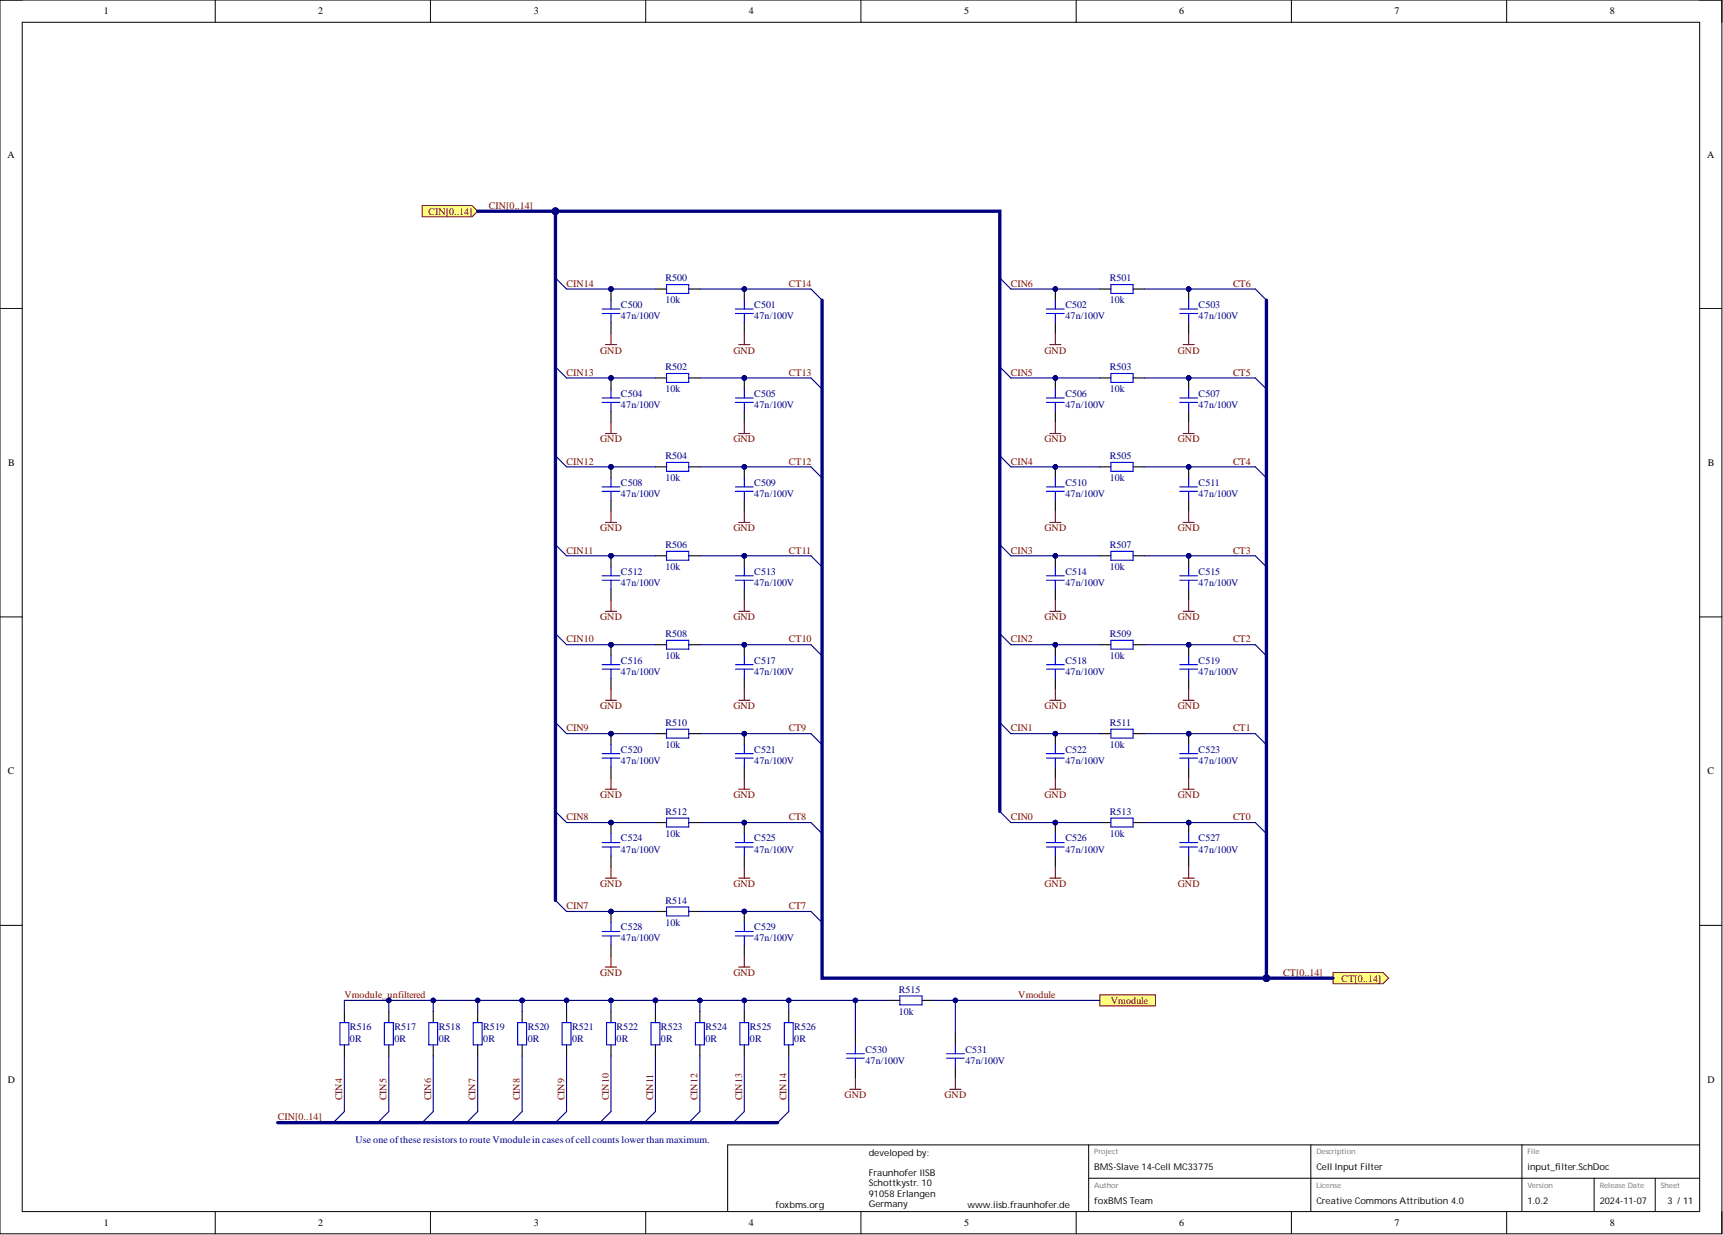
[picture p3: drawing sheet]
<svg xmlns="http://www.w3.org/2000/svg" width="393mm" height="282mm" viewBox="0 0 393 282" stroke-linecap="round" stroke-linejoin="round" font-family="sans-serif">
<defs><g id="words">
<g font-size="2.3">
<text x="23.7" y="3.3">1</text>
<text x="72.6" y="3.3">2</text>
<text x="121.9" y="3.3">3</text>
<text x="170.9" y="3.3">4</text>
<text x="220.1" y="3.3">5</text>
<text x="269.2" y="3.3">6</text>
<text x="318.4" y="3.3">7</text>
<text x="367.5" y="3.3">8</text>
<text x="1.7" y="35.9">A</text>
<text x="389.7" y="35.9">A</text>
<text x="1.9" y="106.4">B</text>
<text x="389.9" y="106.4">B</text>
<text x="1.8" y="176.7">C</text>
<text x="389.8" y="176.7">C</text>
<text x="1.8" y="247.2">D</text>
<text x="389.8" y="247.2">D</text>
<text x="23.7" y="279.8">1</text>
<text x="72.6" y="279.8">2</text>
<text x="121.9" y="279.8">3</text>
<text x="170.9" y="279.8">4</text>
<text x="220.1" y="279.8">5</text>
<text x="269.2" y="279.8">6</text>
<text x="318.4" y="279.8">7</text>
<text x="367.5" y="279.8">8</text>
</g>
<g font-size="2.3" fill="#800000">
<text x="111.6" y="47.7">CIN[0..14]</text>
<text x="97.8" y="49">CIN[0..14]</text>
<text x="129.3" y="65.5">CIN14</text>
<text x="180.1" y="65.5">CT14</text>
<text x="230.8" y="65.5">CIN6</text>
<text x="281.5" y="65.5">CT6</text>
<text x="137" y="80.7">GND</text>
<text x="167.5" y="80.7">GND</text>
<text x="238.5" y="80.7">GND</text>
<text x="268.9" y="80.7">GND</text>
<text x="129.3" y="85.8">CIN13</text>
<text x="180.1" y="85.8">CT13</text>
<text x="230.8" y="85.8">CIN5</text>
<text x="281.5" y="85.8">CT5</text>
<text x="137" y="101">GND</text>
<text x="167.5" y="101">GND</text>
<text x="238.5" y="101">GND</text>
<text x="268.9" y="101">GND</text>
<text x="129.3" y="106">CIN12</text>
<text x="180.1" y="106">CT12</text>
<text x="230.8" y="106">CIN4</text>
<text x="281.5" y="106">CT4</text>
<text x="137" y="121.3">GND</text>
<text x="167.5" y="121.3">GND</text>
<text x="238.5" y="121.3">GND</text>
<text x="268.9" y="121.3">GND</text>
<text x="129.3" y="126.3">CIN11</text>
<text x="180.1" y="126.3">CT11</text>
<text x="230.8" y="126.3">CIN3</text>
<text x="281.5" y="126.3">CT3</text>
<text x="137" y="141.6">GND</text>
<text x="167.5" y="141.6">GND</text>
<text x="238.5" y="141.6">GND</text>
<text x="268.9" y="141.6">GND</text>
<text x="129.3" y="146.6">CIN10</text>
<text x="180.1" y="146.6">CT10</text>
<text x="230.8" y="146.6">CIN2</text>
<text x="281.5" y="146.6">CT2</text>
<text x="137" y="161.9">GND</text>
<text x="167.5" y="161.9">GND</text>
<text x="238.5" y="161.9">GND</text>
<text x="268.9" y="161.9">GND</text>
<text x="129.3" y="166.9">CIN9</text>
<text x="180.1" y="166.9">CT9</text>
<text x="230.8" y="166.9">CIN1</text>
<text x="281.5" y="166.9">CT1</text>
<text x="137" y="182.2">GND</text>
<text x="167.5" y="182.2">GND</text>
<text x="238.5" y="182.2">GND</text>
<text x="268.9" y="182.2">GND</text>
<text x="129.3" y="187.2">CIN8</text>
<text x="180.1" y="187.2">CT8</text>
<text x="230.8" y="187.2">CIN0</text>
<text x="281.5" y="187.2">CT0</text>
<text x="137" y="202.4">GND</text>
<text x="167.5" y="202.4">GND</text>
<text x="238.5" y="202.4">GND</text>
<text x="268.9" y="202.4">GND</text>
<text x="129.3" y="207.5">CIN7</text>
<text x="180.1" y="207.5">CT7</text>
<text x="78.6" y="227.8">Vmodule_unfiltered</text>
<text x="137" y="222.7">GND</text>
<text x="167.5" y="222.7">GND</text>
<text x="232.5" y="227.8">Vmodule</text>
<text x="292.9" y="222.7">CT[0..14]</text>
<text x="306.3" y="224">CT[0..14]</text>
<text x="253.6" y="229.1">Vmodule</text>
<text x="78.1" y="251.2" transform="rotate(-90 78.1 251.2)">CIN4</text>
<text x="88.3" y="251.2" transform="rotate(-90 88.3 251.2)">CIN5</text>
<text x="98.4" y="251.2" transform="rotate(-90 98.4 251.2)">CIN6</text>
<text x="108.5" y="251.2" transform="rotate(-90 108.5 251.2)">CIN7</text>
<text x="118.7" y="251.2" transform="rotate(-90 118.7 251.2)">CIN8</text>
<text x="128.8" y="251.2" transform="rotate(-90 128.8 251.2)">CIN9</text>
<text x="139" y="251.2" transform="rotate(-90 139 251.2)">CIN10</text>
<text x="149.1" y="251.2" transform="rotate(-90 149.1 251.2)">CIN11</text>
<text x="159.3" y="251.2" transform="rotate(-90 159.3 251.2)">CIN12</text>
<text x="169.4" y="251.2" transform="rotate(-90 169.4 251.2)">CIN13</text>
<text x="179.6" y="251.2" transform="rotate(-90 179.6 251.2)">CIN14</text>
<text x="192.8" y="250.6">GND</text>
<text x="215.7" y="250.6">GND</text>
<text x="63.4" y="255.7">CIN[0..14]</text>
</g>
<g font-size="2.3" fill="#000080">
<text x="151.9" y="64.2">R500</text>
<text x="253.4" y="64.2">R501</text>
<text x="141.8" y="70.3">C500</text>
<text x="151.9" y="69.3">10k</text>
<text x="172.2" y="70.3">C501</text>
<text x="243.2" y="70.3">C502</text>
<text x="253.4" y="69.3">10k</text>
<text x="273.6" y="70.3">C503</text>
<text x="141.8" y="72.8">47n/100V</text>
<text x="172.2" y="72.8">47n/100V</text>
<text x="243.2" y="72.8">47n/100V</text>
<text x="273.6" y="72.8">47n/100V</text>
<text x="151.9" y="84.5">R502</text>
<text x="151.9" y="89.6">10k</text>
<text x="253.4" y="84.5">R503</text>
<text x="253.4" y="89.6">10k</text>
<text x="141.8" y="90.6">C504</text>
<text x="141.8" y="93.1">47n/100V</text>
<text x="172.2" y="90.6">C505</text>
<text x="172.2" y="93.1">47n/100V</text>
<text x="243.2" y="90.6">C506</text>
<text x="243.2" y="93.1">47n/100V</text>
<text x="273.6" y="90.6">C507</text>
<text x="273.6" y="93.1">47n/100V</text>
<text x="151.9" y="104.8">R504</text>
<text x="253.4" y="104.8">R505</text>
<text x="141.8" y="110.9">C508</text>
<text x="141.8" y="113.4">47n/100V</text>
<text x="151.9" y="109.9">10k</text>
<text x="172.2" y="110.9">C509</text>
<text x="172.2" y="113.4">47n/100V</text>
<text x="243.2" y="110.9">C510</text>
<text x="243.2" y="113.4">47n/100V</text>
<text x="253.4" y="109.9">10k</text>
<text x="273.6" y="110.9">C511</text>
<text x="273.6" y="113.4">47n/100V</text>
<text x="151.9" y="125.1">R506</text>
<text x="253.4" y="125.1">R507</text>
<text x="141.8" y="131.2">C512</text>
<text x="151.9" y="130.1">10k</text>
<text x="172.2" y="131.2">C513</text>
<text x="243.2" y="131.2">C514</text>
<text x="253.4" y="130.1">10k</text>
<text x="273.6" y="131.2">C515</text>
<text x="141.8" y="133.7">47n/100V</text>
<text x="172.2" y="133.7">47n/100V</text>
<text x="243.2" y="133.7">47n/100V</text>
<text x="273.6" y="133.7">47n/100V</text>
<text x="151.9" y="145.4">R508</text>
<text x="253.4" y="145.4">R509</text>
<text x="141.8" y="151.5">C516</text>
<text x="141.8" y="154">47n/100V</text>
<text x="151.9" y="150.4">10k</text>
<text x="172.2" y="151.5">C517</text>
<text x="172.2" y="154">47n/100V</text>
<text x="243.2" y="151.5">C518</text>
<text x="243.2" y="154">47n/100V</text>
<text x="253.4" y="150.4">10k</text>
<text x="273.6" y="151.5">C519</text>
<text x="273.6" y="154">47n/100V</text>
<text x="151.9" y="165.7">R510</text>
<text x="253.4" y="165.7">R511</text>
<text x="141.8" y="171.8">C520</text>
<text x="151.9" y="170.7">10k</text>
<text x="172.2" y="171.8">C521</text>
<text x="243.2" y="171.8">C522</text>
<text x="253.4" y="170.7">10k</text>
<text x="273.6" y="171.8">C523</text>
<text x="141.8" y="174.3">47n/100V</text>
<text x="172.2" y="174.3">47n/100V</text>
<text x="243.2" y="174.3">47n/100V</text>
<text x="273.6" y="174.3">47n/100V</text>
<text x="151.9" y="186">R512</text>
<text x="253.4" y="186">R513</text>
<text x="151.9" y="191">10k</text>
<text x="253.4" y="191">10k</text>
<text x="141.8" y="192">C524</text>
<text x="141.8" y="194.6">47n/100V</text>
<text x="172.2" y="192">C525</text>
<text x="172.2" y="194.6">47n/100V</text>
<text x="243.2" y="192">C526</text>
<text x="243.2" y="194.6">47n/100V</text>
<text x="273.6" y="192">C527</text>
<text x="273.6" y="194.6">47n/100V</text>
<text x="151.9" y="206.3">R514</text>
<text x="141.8" y="212.3">C528</text>
<text x="141.8" y="214.9">47n/100V</text>
<text x="151.9" y="211.3">10k</text>
<text x="172.2" y="212.3">C529</text>
<text x="172.2" y="214.9">47n/100V</text>
<text x="205.2" y="226.5">R515</text>
<text x="205.2" y="231.6">10k</text>
<text x="79.9" y="235.2">R516</text>
<text x="79.9" y="237.7">0R</text>
<text x="90" y="235.2">R517</text>
<text x="90" y="237.7">0R</text>
<text x="100.2" y="235.2">R518</text>
<text x="100.2" y="237.7">0R</text>
<text x="110.3" y="235.2">R519</text>
<text x="110.3" y="237.7">0R</text>
<text x="120.5" y="235.2">R520</text>
<text x="120.5" y="237.7">0R</text>
<text x="130.6" y="235.2">R521</text>
<text x="130.6" y="237.7">0R</text>
<text x="140.8" y="235.2">R522</text>
<text x="140.8" y="237.7">0R</text>
<text x="150.9" y="235.2">R523</text>
<text x="150.9" y="237.7">0R</text>
<text x="161" y="235.2">R524</text>
<text x="161" y="237.7">0R</text>
<text x="171.2" y="235.2">R525</text>
<text x="171.2" y="237.7">0R</text>
<text x="181.3" y="235.2">R526</text>
<text x="181.3" y="237.7">0R</text>
<text x="197.6" y="240.2">C530</text>
<text x="197.6" y="242.8">47n/100V</text>
<text x="220.4" y="240.2">C531</text>
<text x="220.4" y="242.8">47n/100V</text>
<text x="81.2" y="260.8">Use one ofthese resistors to route Vmodule in cases ofcell counts lower than maximum.</text>
</g>
<g font-size="2.1">
<text x="198.3" y="263.8">developed by:</text>
<text x="198.3" y="268.4">Fraunhofer IISB</text>
<text x="249.8" y="267.1">BMS-Slave 14-Cell MC33775</text>
<text x="300.5" y="267.1">Cell Input Filter</text>
<text x="348.7" y="267.1">input_filter.SchDoc</text>
<text x="177" y="275.8">foxbms.org</text>
<text x="198.3" y="270.7">Schottkystr. 10</text>
<text x="198.3" y="273.2">91058 Erlangen</text>
<text x="198.3" y="275.5">Germany</text>
<text x="220.9" y="275.8">www.iisb.fraunhofer.de</text>
<text x="249.8" y="274.8">foxBMS Team</text>
<text x="300.5" y="274.8">Creative Commons Attribution 4.0</text>
<text x="348.7" y="274.8">1.0.2</text>
<text x="365.2" y="274.8">2024-11-07</text>
<text x="380.7" y="274.8">3 /11</text>
</g>
<g font-size="1.7" fill="#707070">
<text x="249.8" y="263.4">Project</text>
<text x="300.5" y="263.4">Description</text>
<text x="348.7" y="263.4">File</text>
<text x="249.8" y="271">Author</text>
<text x="300.5" y="271">License</text>
<text x="348.7" y="271">Version</text>
<text x="365.2" y="271">Release Date</text>
<text x="379.1" y="271">Sheet</text>
</g>
</g></defs>
<g fill="none" stroke="#000" stroke-width=".23">
<path d="M0 0h393.1v281.6h-393.1zM0 0h5.1M5.1 5.1h382.9v271.4h-382.9zM49.1 0v5.1M98.3 0v5.1M147.4 0v5.1M196.5 0v5.1M245.7 0v5.1M294.8 0v5.1M344 0v5.1M388 0h5.1v5.1M0 70.4h5.1"/>
<path d="M388 70.4h5.1M0 140.8h5.1M388 140.8h5.1M0 211.2h5.1M388 211.2h5.1M49.1 276.5v5.1M98.3 276.5v5.1M147.4 276.5v5.1M196.5 276.5v5.1M245.7 276.5v5.1M248.5 261.3v15.2M248.5 268.9h139.5"/>
<path d="M294.8 276.5v5.1M299.3 261.3v15.2M344 276.5v5.1M347.4 261.3v15.2M363.9 268.9v7.6M377.9 268.9v7.6M388 261.3h-221.9v15.2M393.1 276.5v5.1"/>
</g>
<circle cx="139.5" cy="66" r=".51" fill="#000080"/>
<circle cx="139.5" cy="66" r=".51" fill="none" stroke="#000080" stroke-width=".23"/>
<path d="M139.5 66v2.5M139.5 73.6v2.5" fill="none" stroke="#000" stroke-width=".25"/>
<circle cx="139.5" cy="66" r=".51" fill="#000080"/>
<circle cx="139.5" cy="66" r=".51" fill="none" stroke="#000080" stroke-width=".23"/>
<path d="M137.5 71.5h4M137.5 70.5h4M139.5 68.5v2M139.5 71.5v2.1M152.2 65h5v2h-5z" fill="none" stroke="#00f" stroke-width=".25"/>
<path d="M149.6 66h2.6M157.2 66h2.6" fill="none" stroke="#000" stroke-width=".25"/>
<circle cx="169.9" cy="66" r=".51" fill="#000080"/>
<circle cx="169.9" cy="66" r=".51" fill="none" stroke="#000080" stroke-width=".23"/>
<path d="M169.9 66v2.5M169.9 73.6v2.5" fill="none" stroke="#000" stroke-width=".25"/>
<circle cx="169.9" cy="66" r=".51" fill="#000080"/>
<circle cx="169.9" cy="66" r=".51" fill="none" stroke="#000080" stroke-width=".23"/>
<path d="M167.9 71.5h4M167.9 70.5h4M169.9 68.5v2M169.9 71.5v2.1" fill="none" stroke="#00f" stroke-width=".25"/>
<path d="M138.2 78.7h2.6M139.5 76.1v2.6M168.6 78.7h2.6M169.9 76.1v2.6" fill="none" stroke="#800000" stroke-width=".25"/>
<path d="M126.8 63.4l2.5 2.6M185.1 66l2.6 2.5" fill="none" stroke="#000080" stroke-width=".25"/>
<circle cx="139.5" cy="86.3" r=".51" fill="#000080"/>
<circle cx="139.5" cy="86.3" r=".51" fill="none" stroke="#000080" stroke-width=".23"/>
<path d="M139.5 86.3v2.5M139.5 93.9v2.5" fill="none" stroke="#000" stroke-width=".25"/>
<circle cx="139.5" cy="86.3" r=".51" fill="#000080"/>
<circle cx="139.5" cy="86.3" r=".51" fill="none" stroke="#000080" stroke-width=".23"/>
<path d="M137.5 91.8h4M137.5 90.8h4M139.5 88.8v2M139.5 91.8v2.1M152.2 85.2h5v2.1h-5z" fill="none" stroke="#00f" stroke-width=".25"/>
<path d="M149.6 86.3h2.6M157.2 86.3h2.6" fill="none" stroke="#000" stroke-width=".25"/>
<circle cx="169.9" cy="86.3" r=".51" fill="#000080"/>
<circle cx="169.9" cy="86.3" r=".51" fill="none" stroke="#000080" stroke-width=".23"/>
<path d="M169.9 86.3v2.5M169.9 93.9v2.5" fill="none" stroke="#000" stroke-width=".25"/>
<circle cx="169.9" cy="86.3" r=".51" fill="#000080"/>
<circle cx="169.9" cy="86.3" r=".51" fill="none" stroke="#000080" stroke-width=".23"/>
<path d="M167.9 91.8h4M167.9 90.8h4M169.9 88.8v2M169.9 91.8v2.1" fill="none" stroke="#00f" stroke-width=".25"/>
<path d="M138.2 98.9h2.6M139.5 96.4v2.5M168.6 98.9h2.6M169.9 96.4v2.5" fill="none" stroke="#800000" stroke-width=".25"/>
<path d="M126.8 83.7l2.5 2.6M185.1 86.3l2.6 2.5" fill="none" stroke="#000080" stroke-width=".25"/>
<circle cx="139.5" cy="106.6" r=".51" fill="#000080"/>
<circle cx="139.5" cy="106.6" r=".51" fill="none" stroke="#000080" stroke-width=".23"/>
<path d="M139.5 106.6v2.5M139.5 114.2v2.5" fill="none" stroke="#000" stroke-width=".25"/>
<circle cx="139.5" cy="106.6" r=".51" fill="#000080"/>
<circle cx="139.5" cy="106.6" r=".51" fill="none" stroke="#000080" stroke-width=".23"/>
<path d="M137.5 112.1h4M137.5 111.1h4M139.5 109.1v2M139.5 112.1v2.1M152.2 105.5h5v2.1h-5z" fill="none" stroke="#00f" stroke-width=".25"/>
<path d="M149.6 106.6h2.6M157.2 106.6h2.6" fill="none" stroke="#000" stroke-width=".25"/>
<circle cx="169.9" cy="106.6" r=".51" fill="#000080"/>
<circle cx="169.9" cy="106.6" r=".51" fill="none" stroke="#000080" stroke-width=".23"/>
<path d="M169.9 106.6v2.5M169.9 114.2v2.5" fill="none" stroke="#000" stroke-width=".25"/>
<circle cx="169.9" cy="106.6" r=".51" fill="#000080"/>
<circle cx="169.9" cy="106.6" r=".51" fill="none" stroke="#000080" stroke-width=".23"/>
<path d="M167.9 112.1h4M167.9 111.1h4M169.9 109.1v2M169.9 112.1v2.1" fill="none" stroke="#00f" stroke-width=".25"/>
<path d="M138.2 119.2h2.6M139.5 116.7v2.5M168.6 119.2h2.6M169.9 116.7v2.5" fill="none" stroke="#800000" stroke-width=".25"/>
<path d="M126.8 104l2.5 2.6M185.1 106.6l2.6 2.5" fill="none" stroke="#000080" stroke-width=".25"/>
<circle cx="139.5" cy="126.9" r=".51" fill="#000080"/>
<circle cx="139.5" cy="126.9" r=".51" fill="none" stroke="#000080" stroke-width=".23"/>
<path d="M139.5 126.9v2.5M139.5 134.5v2.5" fill="none" stroke="#000" stroke-width=".25"/>
<circle cx="139.5" cy="126.9" r=".51" fill="#000080"/>
<circle cx="139.5" cy="126.9" r=".51" fill="none" stroke="#000080" stroke-width=".23"/>
<path d="M137.5 132.4h4M137.5 131.4h4M139.5 129.4v2M139.5 132.4v2.1M152.2 125.8h5v2.1h-5z" fill="none" stroke="#00f" stroke-width=".25"/>
<path d="M149.6 126.9h2.6M157.2 126.9h2.6" fill="none" stroke="#000" stroke-width=".25"/>
<circle cx="169.9" cy="126.9" r=".51" fill="#000080"/>
<circle cx="169.9" cy="126.9" r=".51" fill="none" stroke="#000080" stroke-width=".23"/>
<path d="M169.9 126.9v2.5M169.9 134.5v2.5" fill="none" stroke="#000" stroke-width=".25"/>
<circle cx="169.9" cy="126.9" r=".51" fill="#000080"/>
<circle cx="169.9" cy="126.9" r=".51" fill="none" stroke="#000080" stroke-width=".23"/>
<path d="M167.9 132.4h4M167.9 131.4h4M169.9 129.4v2M169.9 132.4v2.1" fill="none" stroke="#00f" stroke-width=".25"/>
<path d="M138.2 139.5h2.6M139.5 137v2.5M168.6 139.5h2.6M169.9 137v2.5" fill="none" stroke="#800000" stroke-width=".25"/>
<path d="M126.8 124.3l2.5 2.6M185.1 126.9l2.6 2.5" fill="none" stroke="#000080" stroke-width=".25"/>
<circle cx="139.5" cy="147.1" r=".51" fill="#000080"/>
<circle cx="139.5" cy="147.1" r=".51" fill="none" stroke="#000080" stroke-width=".23"/>
<path d="M139.5 147.1v2.6M139.5 154.8v2.5" fill="none" stroke="#000" stroke-width=".25"/>
<circle cx="139.5" cy="147.1" r=".51" fill="#000080"/>
<circle cx="139.5" cy="147.1" r=".51" fill="none" stroke="#000080" stroke-width=".23"/>
<path d="M137.5 152.7h4M137.5 151.7h4M139.5 149.7v2M139.5 152.7v2.1M152.2 146.1h5v2.1h-5z" fill="none" stroke="#00f" stroke-width=".25"/>
<path d="M149.6 147.1h2.6M157.2 147.1h2.6" fill="none" stroke="#000" stroke-width=".25"/>
<circle cx="169.9" cy="147.1" r=".51" fill="#000080"/>
<circle cx="169.9" cy="147.1" r=".51" fill="none" stroke="#000080" stroke-width=".23"/>
<path d="M169.9 147.1v2.6M169.9 154.8v2.5" fill="none" stroke="#000" stroke-width=".25"/>
<circle cx="169.9" cy="147.1" r=".51" fill="#000080"/>
<circle cx="169.9" cy="147.1" r=".51" fill="none" stroke="#000080" stroke-width=".23"/>
<path d="M167.9 152.7h4M167.9 151.7h4M169.9 149.7v2M169.9 152.7v2.1" fill="none" stroke="#00f" stroke-width=".25"/>
<path d="M138.2 159.8h2.6M139.5 157.3v2.5M168.6 159.8h2.6M169.9 157.3v2.5" fill="none" stroke="#800000" stroke-width=".25"/>
<path d="M126.8 144.6l2.5 2.5M185.1 147.1l2.6 2.6" fill="none" stroke="#000080" stroke-width=".25"/>
<circle cx="139.5" cy="167.4" r=".51" fill="#000080"/>
<circle cx="139.5" cy="167.4" r=".51" fill="none" stroke="#000080" stroke-width=".23"/>
<path d="M139.5 167.4v2.6M139.5 175.1v2.5" fill="none" stroke="#000" stroke-width=".25"/>
<circle cx="139.5" cy="167.4" r=".51" fill="#000080"/>
<circle cx="139.5" cy="167.4" r=".51" fill="none" stroke="#000080" stroke-width=".23"/>
<path d="M137.5 173h4M137.5 172h4M139.5 170v2M139.5 173v2.1M152.2 166.4h5v2.1h-5z" fill="none" stroke="#00f" stroke-width=".25"/>
<path d="M149.6 167.4h2.6M157.2 167.4h2.6" fill="none" stroke="#000" stroke-width=".25"/>
<circle cx="169.9" cy="167.4" r=".51" fill="#000080"/>
<circle cx="169.9" cy="167.4" r=".51" fill="none" stroke="#000080" stroke-width=".23"/>
<path d="M169.9 167.4v2.6M169.9 175.1v2.5" fill="none" stroke="#000" stroke-width=".25"/>
<circle cx="169.9" cy="167.4" r=".51" fill="#000080"/>
<circle cx="169.9" cy="167.4" r=".51" fill="none" stroke="#000080" stroke-width=".23"/>
<path d="M167.9 173h4M167.9 172h4M169.9 170v2M169.9 173v2.1" fill="none" stroke="#00f" stroke-width=".25"/>
<path d="M139.5 177.6v2.5M169.9 177.6v2.5M138.2 180.1h2.6M168.6 180.1h2.6" fill="none" stroke="#800000" stroke-width=".25"/>
<path d="M126.8 164.9l2.5 2.5M185.1 167.4l2.6 2.6" fill="none" stroke="#000080" stroke-width=".25"/>
<circle cx="139.5" cy="187.7" r=".51" fill="#000080"/>
<circle cx="139.5" cy="187.7" r=".51" fill="none" stroke="#000080" stroke-width=".23"/>
<path d="M139.5 187.7v2.6M139.5 195.3v2.6" fill="none" stroke="#000" stroke-width=".25"/>
<circle cx="139.5" cy="187.7" r=".51" fill="#000080"/>
<circle cx="139.5" cy="187.7" r=".51" fill="none" stroke="#000080" stroke-width=".23"/>
<path d="M137.5 193.3h4M137.5 192.3h4M139.5 190.3v2M139.5 193.3v2M152.2 186.7h5v2.1h-5z" fill="none" stroke="#00f" stroke-width=".25"/>
<path d="M149.6 187.7h2.6M157.2 187.7h2.6" fill="none" stroke="#000" stroke-width=".25"/>
<circle cx="169.9" cy="187.7" r=".51" fill="#000080"/>
<circle cx="169.9" cy="187.7" r=".51" fill="none" stroke="#000080" stroke-width=".23"/>
<path d="M169.9 187.7v2.6M169.9 195.3v2.6" fill="none" stroke="#000" stroke-width=".25"/>
<circle cx="169.9" cy="187.7" r=".51" fill="#000080"/>
<circle cx="169.9" cy="187.7" r=".51" fill="none" stroke="#000080" stroke-width=".23"/>
<path d="M167.9 193.3h4M167.9 192.3h4M169.9 190.3v2M169.9 193.3v2" fill="none" stroke="#00f" stroke-width=".25"/>
<path d="M139.5 197.9v2.5M169.9 197.9v2.5M138.2 200.4h2.6M168.6 200.4h2.6" fill="none" stroke="#800000" stroke-width=".25"/>
<path d="M126.8 185.2l2.5 2.5M185.1 187.7l2.6 2.6" fill="none" stroke="#000080" stroke-width=".25"/>
<circle cx="139.5" cy="208" r=".51" fill="#000080"/>
<circle cx="139.5" cy="208" r=".51" fill="none" stroke="#000080" stroke-width=".23"/>
<path d="M139.5 208v2.6M139.5 215.6v2.6" fill="none" stroke="#000" stroke-width=".25"/>
<circle cx="139.5" cy="208" r=".51" fill="#000080"/>
<circle cx="139.5" cy="208" r=".51" fill="none" stroke="#000080" stroke-width=".23"/>
<path d="M137.5 213.6h4M137.5 212.6h4M139.5 210.6v2M139.5 213.6v2M152.2 207h5v2h-5z" fill="none" stroke="#00f" stroke-width=".25"/>
<path d="M149.6 208h2.6M157.2 208h2.6" fill="none" stroke="#000" stroke-width=".25"/>
<circle cx="169.9" cy="208" r=".51" fill="#000080"/>
<circle cx="169.9" cy="208" r=".51" fill="none" stroke="#000080" stroke-width=".23"/>
<path d="M169.9 208v2.6M169.9 215.6v2.6" fill="none" stroke="#000" stroke-width=".25"/>
<circle cx="169.9" cy="208" r=".51" fill="#000080"/>
<circle cx="169.9" cy="208" r=".51" fill="none" stroke="#000080" stroke-width=".23"/>
<path d="M167.9 213.6h4M167.9 212.6h4M169.9 210.6v2M169.9 213.6v2" fill="none" stroke="#00f" stroke-width=".25"/>
<path d="M139.5 218.2v2.5M169.9 218.2v2.5M138.2 220.7h2.6M168.6 220.7h2.6" fill="none" stroke="#800000" stroke-width=".25"/>
<path d="M126.8 205.5l2.5 2.5M185.1 208l2.6 2.6" fill="none" stroke="#000080" stroke-width=".25"/>
<circle cx="240.9" cy="66" r=".51" fill="#000080"/>
<circle cx="240.9" cy="66" r=".51" fill="none" stroke="#000080" stroke-width=".23"/>
<path d="M240.9 66v2.5M240.9 73.6v2.5" fill="none" stroke="#000" stroke-width=".25"/>
<circle cx="240.9" cy="66" r=".51" fill="#000080"/>
<circle cx="240.9" cy="66" r=".51" fill="none" stroke="#000080" stroke-width=".23"/>
<path d="M238.9 71.5h4.1M238.9 70.5h4.1M240.9 68.5v2M240.9 71.5v2.1M253.6 65h5.1v2h-5.1z" fill="none" stroke="#00f" stroke-width=".25"/>
<path d="M251.1 66h2.5M258.7 66h2.5" fill="none" stroke="#000" stroke-width=".25"/>
<circle cx="271.4" cy="66" r=".51" fill="#000080"/>
<circle cx="271.4" cy="66" r=".51" fill="none" stroke="#000080" stroke-width=".23"/>
<path d="M271.4 66v2.5M271.4 73.6v2.5" fill="none" stroke="#000" stroke-width=".25"/>
<circle cx="271.4" cy="66" r=".51" fill="#000080"/>
<circle cx="271.4" cy="66" r=".51" fill="none" stroke="#000080" stroke-width=".23"/>
<path d="M269.3 71.5h4.1M269.3 70.5h4.1M271.4 68.5v2M271.4 71.5v2.1" fill="none" stroke="#00f" stroke-width=".25"/>
<path d="M239.7 78.7h2.5M240.9 76.1v2.6M270.1 78.7h2.5M271.4 76.1v2.6" fill="none" stroke="#800000" stroke-width=".25"/>
<path d="M228.2 63.4l2.6 2.6M286.6 66l2.5 2.5" fill="none" stroke="#000080" stroke-width=".25"/>
<circle cx="240.9" cy="86.3" r=".51" fill="#000080"/>
<circle cx="240.9" cy="86.3" r=".51" fill="none" stroke="#000080" stroke-width=".23"/>
<path d="M240.9 86.3v2.5M240.9 93.9v2.5" fill="none" stroke="#000" stroke-width=".25"/>
<circle cx="240.9" cy="86.3" r=".51" fill="#000080"/>
<circle cx="240.9" cy="86.3" r=".51" fill="none" stroke="#000080" stroke-width=".23"/>
<path d="M238.9 91.8h4.1M238.9 90.8h4.1M240.9 88.8v2M240.9 91.8v2.1M253.6 85.2h5.1v2.1h-5.1z" fill="none" stroke="#00f" stroke-width=".25"/>
<path d="M251.1 86.3h2.5M258.7 86.3h2.5" fill="none" stroke="#000" stroke-width=".25"/>
<circle cx="271.4" cy="86.3" r=".51" fill="#000080"/>
<circle cx="271.4" cy="86.3" r=".51" fill="none" stroke="#000080" stroke-width=".23"/>
<path d="M271.4 86.3v2.5M271.4 93.9v2.5" fill="none" stroke="#000" stroke-width=".25"/>
<circle cx="271.4" cy="86.3" r=".51" fill="#000080"/>
<circle cx="271.4" cy="86.3" r=".51" fill="none" stroke="#000080" stroke-width=".23"/>
<path d="M269.3 91.8h4.1M269.3 90.8h4.1M271.4 88.8v2M271.4 91.8v2.1" fill="none" stroke="#00f" stroke-width=".25"/>
<path d="M239.7 98.9h2.5M240.9 96.4v2.5M270.1 98.9h2.5M271.4 96.4v2.5" fill="none" stroke="#800000" stroke-width=".25"/>
<path d="M228.2 83.7l2.6 2.6M286.6 86.3l2.5 2.5" fill="none" stroke="#000080" stroke-width=".25"/>
<circle cx="240.9" cy="106.6" r=".51" fill="#000080"/>
<circle cx="240.9" cy="106.6" r=".51" fill="none" stroke="#000080" stroke-width=".23"/>
<path d="M240.9 106.6v2.5M240.9 114.2v2.5" fill="none" stroke="#000" stroke-width=".25"/>
<circle cx="240.9" cy="106.6" r=".51" fill="#000080"/>
<circle cx="240.9" cy="106.6" r=".51" fill="none" stroke="#000080" stroke-width=".23"/>
<path d="M238.9 112.1h4.1M238.9 111.1h4.1M240.9 109.1v2M240.9 112.1v2.1M253.6 105.5h5.1v2.1h-5.1z" fill="none" stroke="#00f" stroke-width=".25"/>
<path d="M251.1 106.6h2.5M258.7 106.6h2.5" fill="none" stroke="#000" stroke-width=".25"/>
<circle cx="271.4" cy="106.6" r=".51" fill="#000080"/>
<circle cx="271.4" cy="106.6" r=".51" fill="none" stroke="#000080" stroke-width=".23"/>
<path d="M271.4 106.6v2.5M271.4 114.2v2.5" fill="none" stroke="#000" stroke-width=".25"/>
<circle cx="271.4" cy="106.6" r=".51" fill="#000080"/>
<circle cx="271.4" cy="106.6" r=".51" fill="none" stroke="#000080" stroke-width=".23"/>
<path d="M269.3 112.1h4.1M269.3 111.1h4.1M271.4 109.1v2M271.4 112.1v2.1" fill="none" stroke="#00f" stroke-width=".25"/>
<path d="M239.7 119.2h2.5M240.9 116.7v2.5M270.1 119.2h2.5M271.4 116.7v2.5" fill="none" stroke="#800000" stroke-width=".25"/>
<path d="M228.2 104l2.6 2.6M286.6 106.6l2.5 2.5" fill="none" stroke="#000080" stroke-width=".25"/>
<circle cx="240.9" cy="126.9" r=".51" fill="#000080"/>
<circle cx="240.9" cy="126.9" r=".51" fill="none" stroke="#000080" stroke-width=".23"/>
<path d="M240.9 126.9v2.5M240.9 134.5v2.5" fill="none" stroke="#000" stroke-width=".25"/>
<circle cx="240.9" cy="126.9" r=".51" fill="#000080"/>
<circle cx="240.9" cy="126.9" r=".51" fill="none" stroke="#000080" stroke-width=".23"/>
<path d="M238.9 132.4h4.1M238.9 131.4h4.1M240.9 129.4v2M240.9 132.4v2.1M253.6 125.8h5.1v2.1h-5.1z" fill="none" stroke="#00f" stroke-width=".25"/>
<path d="M251.1 126.9h2.5M258.7 126.9h2.5" fill="none" stroke="#000" stroke-width=".25"/>
<circle cx="271.4" cy="126.9" r=".51" fill="#000080"/>
<circle cx="271.4" cy="126.9" r=".51" fill="none" stroke="#000080" stroke-width=".23"/>
<path d="M271.4 126.9v2.5M271.4 134.5v2.5" fill="none" stroke="#000" stroke-width=".25"/>
<circle cx="271.4" cy="126.9" r=".51" fill="#000080"/>
<circle cx="271.4" cy="126.9" r=".51" fill="none" stroke="#000080" stroke-width=".23"/>
<path d="M269.3 132.4h4.1M269.3 131.4h4.1M271.4 129.4v2M271.4 132.4v2.1" fill="none" stroke="#00f" stroke-width=".25"/>
<path d="M239.7 139.5h2.5M240.9 137v2.5M270.1 139.5h2.5M271.4 137v2.5" fill="none" stroke="#800000" stroke-width=".25"/>
<path d="M228.2 124.3l2.6 2.6M286.6 126.9l2.5 2.5" fill="none" stroke="#000080" stroke-width=".25"/>
<circle cx="240.9" cy="147.1" r=".51" fill="#000080"/>
<circle cx="240.9" cy="147.1" r=".51" fill="none" stroke="#000080" stroke-width=".23"/>
<path d="M240.9 147.1v2.6M240.9 154.8v2.5" fill="none" stroke="#000" stroke-width=".25"/>
<circle cx="240.9" cy="147.1" r=".51" fill="#000080"/>
<circle cx="240.9" cy="147.1" r=".51" fill="none" stroke="#000080" stroke-width=".23"/>
<path d="M238.9 152.7h4.1M238.9 151.7h4.1M240.9 149.7v2M240.9 152.7v2.1M253.6 146.1h5.1v2.1h-5.1z" fill="none" stroke="#00f" stroke-width=".25"/>
<path d="M251.1 147.1h2.5M258.7 147.1h2.5" fill="none" stroke="#000" stroke-width=".25"/>
<circle cx="271.4" cy="147.1" r=".51" fill="#000080"/>
<circle cx="271.4" cy="147.1" r=".51" fill="none" stroke="#000080" stroke-width=".23"/>
<path d="M271.4 147.1v2.6M271.4 154.8v2.5" fill="none" stroke="#000" stroke-width=".25"/>
<circle cx="271.4" cy="147.1" r=".51" fill="#000080"/>
<circle cx="271.4" cy="147.1" r=".51" fill="none" stroke="#000080" stroke-width=".23"/>
<path d="M269.3 152.7h4.1M269.3 151.7h4.1M271.4 149.7v2M271.4 152.7v2.1" fill="none" stroke="#00f" stroke-width=".25"/>
<path d="M239.7 159.8h2.5M240.9 157.3v2.5M270.1 159.8h2.5M271.4 157.3v2.5" fill="none" stroke="#800000" stroke-width=".25"/>
<path d="M228.2 144.6l2.6 2.5M286.6 147.1l2.5 2.6" fill="none" stroke="#000080" stroke-width=".25"/>
<circle cx="240.9" cy="167.4" r=".51" fill="#000080"/>
<circle cx="240.9" cy="167.4" r=".51" fill="none" stroke="#000080" stroke-width=".23"/>
<path d="M240.9 167.4v2.6M240.9 175.1v2.5" fill="none" stroke="#000" stroke-width=".25"/>
<circle cx="240.9" cy="167.4" r=".51" fill="#000080"/>
<circle cx="240.9" cy="167.4" r=".51" fill="none" stroke="#000080" stroke-width=".23"/>
<path d="M238.9 173h4.1M238.9 172h4.1M240.9 170v2M240.9 173v2.1M253.6 166.4h5.1v2.1h-5.1z" fill="none" stroke="#00f" stroke-width=".25"/>
<path d="M251.1 167.4h2.5M258.7 167.4h2.5" fill="none" stroke="#000" stroke-width=".25"/>
<circle cx="271.4" cy="167.4" r=".51" fill="#000080"/>
<circle cx="271.4" cy="167.4" r=".51" fill="none" stroke="#000080" stroke-width=".23"/>
<path d="M271.4 167.4v2.6M271.4 175.1v2.5" fill="none" stroke="#000" stroke-width=".25"/>
<circle cx="271.4" cy="167.4" r=".51" fill="#000080"/>
<circle cx="271.4" cy="167.4" r=".51" fill="none" stroke="#000080" stroke-width=".23"/>
<path d="M269.3 173h4.1M269.3 172h4.1M271.4 170v2M271.4 173v2.1" fill="none" stroke="#00f" stroke-width=".25"/>
<path d="M240.9 177.6v2.5M271.4 177.6v2.5M239.7 180.1h2.5M270.1 180.1h2.5" fill="none" stroke="#800000" stroke-width=".25"/>
<path d="M228.2 164.9l2.6 2.5M286.6 167.4l2.5 2.6" fill="none" stroke="#000080" stroke-width=".25"/>
<circle cx="240.9" cy="187.7" r=".51" fill="#000080"/>
<circle cx="240.9" cy="187.7" r=".51" fill="none" stroke="#000080" stroke-width=".23"/>
<path d="M240.9 187.7v2.6M240.9 195.3v2.6" fill="none" stroke="#000" stroke-width=".25"/>
<circle cx="240.9" cy="187.7" r=".51" fill="#000080"/>
<circle cx="240.9" cy="187.7" r=".51" fill="none" stroke="#000080" stroke-width=".23"/>
<path d="M238.9 193.3h4.1M238.9 192.3h4.1M240.9 190.3v2M240.9 193.3v2M253.6 186.7h5.1v2.1h-5.1z" fill="none" stroke="#00f" stroke-width=".25"/>
<path d="M251.1 187.7h2.5M258.7 187.7h2.5" fill="none" stroke="#000" stroke-width=".25"/>
<circle cx="271.4" cy="187.7" r=".51" fill="#000080"/>
<circle cx="271.4" cy="187.7" r=".51" fill="none" stroke="#000080" stroke-width=".23"/>
<path d="M271.4 187.7v2.6M271.4 195.3v2.6" fill="none" stroke="#000" stroke-width=".25"/>
<circle cx="271.4" cy="187.7" r=".51" fill="#000080"/>
<circle cx="271.4" cy="187.7" r=".51" fill="none" stroke="#000080" stroke-width=".23"/>
<path d="M269.3 193.3h4.1M269.3 192.3h4.1M271.4 190.3v2M271.4 193.3v2" fill="none" stroke="#00f" stroke-width=".25"/>
<path d="M240.9 197.9v2.5M271.4 197.9v2.5M239.7 200.4h2.5M270.1 200.4h2.5" fill="none" stroke="#800000" stroke-width=".25"/>
<path d="M228.2 185.2l2.6 2.5M286.6 187.7l2.5 2.6" fill="none" stroke="#000080" stroke-width=".25"/>
<path d="M304.3 222h11.4l1.3 1.3-1.3 1.2h-11.4z" fill-rule="evenodd" fill="#ffff80"/>
<path d="M304.3 222h11.4l1.3 1.3-1.3 1.2h-11.4z" fill="none" stroke="#800000" stroke-width=".23"/>
<path d="M96.4 46.9h11.4l1.3 1.3-1.3 1.3h-11.4z" fill-rule="evenodd" fill="#ffff80"/>
<path d="M96.4 46.9h11.4l1.3 1.3-1.3 1.3h-11.4z" fill="none" stroke="#800000" stroke-width=".23"/>
<path d="M78.6 253.7l-2.5 2.5M88.8 253.7l-2.6 2.5M98.9 253.7l-2.5 2.5M109.1 253.7l-2.6 2.5M119.2 253.7l-2.5 2.5M129.3 253.7l-2.5 2.5M139.5 253.7l-2.6 2.5M149.6 253.7l-2.5 2.5M159.8 253.7l-2.6 2.5M169.9 253.7l-2.5 2.5M180.1 253.7l-2.6 2.5" fill="none" stroke="#000080" stroke-width=".25"/>
<g fill="none" stroke="#000" stroke-width=".25">
<path d="M78.6 230.9v2.5M78.6 238.5v2.5M88.8 230.9v2.5M88.8 238.5v2.5M98.9 230.9v2.5M98.9 238.5v2.5M109.1 230.9v2.5M109.1 238.5v2.5M119.2 230.9v2.5M119.2 238.5v2.5M129.3 230.9v2.5M129.3 238.5v2.5"/>
<path d="M139.5 230.9v2.5M139.5 238.5v2.5M149.6 230.9v2.5M149.6 238.5v2.5M159.8 230.9v2.5M159.8 238.5v2.5M169.9 230.9v2.5M169.9 238.5v2.5M180.1 230.9v2.5M180.1 238.5v2.5M202.9 228.3h2.5M210.5 228.3h2.5"/>
<path d="M218.1 235.9v2.6M218.1 243.5v2.6"/>
</g>
<g fill="none" stroke="#00f" stroke-width=".25">
<path d="M77.6 233.4h2v5.1h-2zM87.7 233.4h2.1v5.1h-2.1zM97.9 233.4h2v5.1h-2zM108 233.4h2.1v5.1h-2.1zM118.2 233.4h2v5.1h-2zM128.3 233.4h2.1v5.1h-2.1zM138.5 233.4h2v5.1h-2zM148.6 233.4h2v5.1h-2zM158.8 233.4h2v5.1h-2zM168.9 233.4h2v5.1h-2zM179 233.4h2.1v5.1h-2.1zM205.4 227.3h5.1v2h-5.1z"/>
<path d="M218.1 238.5v2M216.1 241.5h4M216.1 240.5h4M218.1 241.5v2"/>
</g>
<path d="M216.8 248.6h2.6M218.1 246.1v2.5" fill="none" stroke="#800000" stroke-width=".25"/>
<path d="M251.1 227.1h12.7v2.5h-12.7z" fill-rule="evenodd" fill="#ffff80"/>
<path d="M251.1 227.1h12.7v2.5h-12.7z" fill="none" stroke="#800000" stroke-width=".23"/>
<path d="M195.3 235.9v2.6M195.3 243.5v2.6" fill="none" stroke="#000" stroke-width=".25"/>
<path d="M195.3 238.5v2M193.2 241.5h4.1M193.2 240.5h4.1M195.3 241.5v2" fill="none" stroke="#00f" stroke-width=".25"/>
<path d="M194 248.6h2.5M195.3 246.1v2.5" fill="none" stroke="#800000" stroke-width=".25"/>
<path d="M159.8 66h25.3" fill="none" stroke="#000080" stroke-width=".25"/>
<circle cx="169.9" cy="66" r=".51" fill="#000080"/>
<circle cx="169.9" cy="66" r=".51" fill="none" stroke="#000080" stroke-width=".23"/>
<path d="M129.3 66h20.3" fill="none" stroke="#000080" stroke-width=".25"/>
<circle cx="139.5" cy="66" r=".51" fill="#000080"/>
<circle cx="139.5" cy="66" r=".51" fill="none" stroke="#000080" stroke-width=".23"/>
<path d="M159.8 86.3h25.3" fill="none" stroke="#000080" stroke-width=".25"/>
<circle cx="169.9" cy="86.3" r=".51" fill="#000080"/>
<circle cx="169.9" cy="86.3" r=".51" fill="none" stroke="#000080" stroke-width=".23"/>
<path d="M129.3 86.3h20.3" fill="none" stroke="#000080" stroke-width=".25"/>
<circle cx="139.5" cy="86.3" r=".51" fill="#000080"/>
<circle cx="139.5" cy="86.3" r=".51" fill="none" stroke="#000080" stroke-width=".23"/>
<path d="M159.8 106.6h25.3" fill="none" stroke="#000080" stroke-width=".25"/>
<circle cx="169.9" cy="106.6" r=".51" fill="#000080"/>
<circle cx="169.9" cy="106.6" r=".51" fill="none" stroke="#000080" stroke-width=".23"/>
<path d="M129.3 106.6h20.3" fill="none" stroke="#000080" stroke-width=".25"/>
<circle cx="139.5" cy="106.6" r=".51" fill="#000080"/>
<circle cx="139.5" cy="106.6" r=".51" fill="none" stroke="#000080" stroke-width=".23"/>
<path d="M159.8 126.9h25.3" fill="none" stroke="#000080" stroke-width=".25"/>
<circle cx="169.9" cy="126.9" r=".51" fill="#000080"/>
<circle cx="169.9" cy="126.9" r=".51" fill="none" stroke="#000080" stroke-width=".23"/>
<path d="M129.3 126.9h20.3" fill="none" stroke="#000080" stroke-width=".25"/>
<circle cx="139.5" cy="126.9" r=".51" fill="#000080"/>
<circle cx="139.5" cy="126.9" r=".51" fill="none" stroke="#000080" stroke-width=".23"/>
<path d="M159.8 147.1h25.3" fill="none" stroke="#000080" stroke-width=".25"/>
<circle cx="169.9" cy="147.1" r=".51" fill="#000080"/>
<circle cx="169.9" cy="147.1" r=".51" fill="none" stroke="#000080" stroke-width=".23"/>
<path d="M129.3 147.1h20.3" fill="none" stroke="#000080" stroke-width=".25"/>
<circle cx="139.5" cy="147.1" r=".51" fill="#000080"/>
<circle cx="139.5" cy="147.1" r=".51" fill="none" stroke="#000080" stroke-width=".23"/>
<path d="M159.8 167.4h25.3" fill="none" stroke="#000080" stroke-width=".25"/>
<circle cx="169.9" cy="167.4" r=".51" fill="#000080"/>
<circle cx="169.9" cy="167.4" r=".51" fill="none" stroke="#000080" stroke-width=".23"/>
<path d="M129.3 167.4h20.3" fill="none" stroke="#000080" stroke-width=".25"/>
<circle cx="139.5" cy="167.4" r=".51" fill="#000080"/>
<circle cx="139.5" cy="167.4" r=".51" fill="none" stroke="#000080" stroke-width=".23"/>
<path d="M159.8 187.7h25.3" fill="none" stroke="#000080" stroke-width=".25"/>
<circle cx="169.9" cy="187.7" r=".51" fill="#000080"/>
<circle cx="169.9" cy="187.7" r=".51" fill="none" stroke="#000080" stroke-width=".23"/>
<path d="M129.3 187.7h20.3" fill="none" stroke="#000080" stroke-width=".25"/>
<circle cx="139.5" cy="187.7" r=".51" fill="#000080"/>
<circle cx="139.5" cy="187.7" r=".51" fill="none" stroke="#000080" stroke-width=".23"/>
<path d="M159.8 208h25.3" fill="none" stroke="#000080" stroke-width=".25"/>
<circle cx="169.9" cy="208" r=".51" fill="#000080"/>
<circle cx="169.9" cy="208" r=".51" fill="none" stroke="#000080" stroke-width=".23"/>
<path d="M129.3 208h20.3" fill="none" stroke="#000080" stroke-width=".25"/>
<circle cx="139.5" cy="208" r=".51" fill="#000080"/>
<circle cx="139.5" cy="208" r=".51" fill="none" stroke="#000080" stroke-width=".23"/>
<path d="M261.2 66h25.4" fill="none" stroke="#000080" stroke-width=".25"/>
<circle cx="271.4" cy="66" r=".51" fill="#000080"/>
<circle cx="271.4" cy="66" r=".51" fill="none" stroke="#000080" stroke-width=".23"/>
<path d="M230.8 66h20.3" fill="none" stroke="#000080" stroke-width=".25"/>
<circle cx="240.9" cy="66" r=".51" fill="#000080"/>
<circle cx="240.9" cy="66" r=".51" fill="none" stroke="#000080" stroke-width=".23"/>
<path d="M261.2 86.3h25.4" fill="none" stroke="#000080" stroke-width=".25"/>
<circle cx="271.4" cy="86.3" r=".51" fill="#000080"/>
<circle cx="271.4" cy="86.3" r=".51" fill="none" stroke="#000080" stroke-width=".23"/>
<path d="M230.8 86.3h20.3" fill="none" stroke="#000080" stroke-width=".25"/>
<circle cx="240.9" cy="86.3" r=".51" fill="#000080"/>
<circle cx="240.9" cy="86.3" r=".51" fill="none" stroke="#000080" stroke-width=".23"/>
<path d="M261.2 106.6h25.4" fill="none" stroke="#000080" stroke-width=".25"/>
<circle cx="271.4" cy="106.6" r=".51" fill="#000080"/>
<circle cx="271.4" cy="106.6" r=".51" fill="none" stroke="#000080" stroke-width=".23"/>
<path d="M230.8 106.6h20.3" fill="none" stroke="#000080" stroke-width=".25"/>
<circle cx="240.9" cy="106.6" r=".51" fill="#000080"/>
<circle cx="240.9" cy="106.6" r=".51" fill="none" stroke="#000080" stroke-width=".23"/>
<path d="M261.2 126.9h25.4" fill="none" stroke="#000080" stroke-width=".25"/>
<circle cx="271.4" cy="126.9" r=".51" fill="#000080"/>
<circle cx="271.4" cy="126.9" r=".51" fill="none" stroke="#000080" stroke-width=".23"/>
<path d="M230.8 126.9h20.3" fill="none" stroke="#000080" stroke-width=".25"/>
<circle cx="240.9" cy="126.9" r=".51" fill="#000080"/>
<circle cx="240.9" cy="126.9" r=".51" fill="none" stroke="#000080" stroke-width=".23"/>
<path d="M261.2 147.1h25.4" fill="none" stroke="#000080" stroke-width=".25"/>
<circle cx="271.4" cy="147.1" r=".51" fill="#000080"/>
<circle cx="271.4" cy="147.1" r=".51" fill="none" stroke="#000080" stroke-width=".23"/>
<path d="M230.8 147.1h20.3" fill="none" stroke="#000080" stroke-width=".25"/>
<circle cx="240.9" cy="147.1" r=".51" fill="#000080"/>
<circle cx="240.9" cy="147.1" r=".51" fill="none" stroke="#000080" stroke-width=".23"/>
<path d="M261.2 167.4h25.4" fill="none" stroke="#000080" stroke-width=".25"/>
<circle cx="271.4" cy="167.4" r=".51" fill="#000080"/>
<circle cx="271.4" cy="167.4" r=".51" fill="none" stroke="#000080" stroke-width=".23"/>
<path d="M230.8 167.4h20.3" fill="none" stroke="#000080" stroke-width=".25"/>
<circle cx="240.9" cy="167.4" r=".51" fill="#000080"/>
<circle cx="240.9" cy="167.4" r=".51" fill="none" stroke="#000080" stroke-width=".23"/>
<path d="M261.2 187.7h25.4" fill="none" stroke="#000080" stroke-width=".25"/>
<circle cx="271.4" cy="187.7" r=".51" fill="#000080"/>
<circle cx="271.4" cy="187.7" r=".51" fill="none" stroke="#000080" stroke-width=".23"/>
<path d="M230.8 187.7h20.3" fill="none" stroke="#000080" stroke-width=".25"/>
<circle cx="240.9" cy="187.7" r=".51" fill="#000080"/>
<circle cx="240.9" cy="187.7" r=".51" fill="none" stroke="#000080" stroke-width=".23"/>
<path d="M169.9 228.3v2.6M78.6 241v12.7M88.8 241v12.7M98.9 241v12.7M109.1 241v12.7M119.2 241v12.7M129.3 241v12.7M139.5 241v12.7M149.6 241v12.7M159.8 241v12.7M169.9 241v12.7M180.1 241v12.7" fill="none" stroke="#000080" stroke-width=".25"/>
<circle cx="169.9" cy="228.3" r=".51" fill="#000080"/>
<circle cx="169.9" cy="228.3" r=".51" fill="none" stroke="#000080" stroke-width=".23"/>
<path d="M159.8 228.3v2.6" fill="none" stroke="#000080" stroke-width=".25"/>
<circle cx="159.8" cy="228.3" r=".51" fill="#000080"/>
<circle cx="159.8" cy="228.3" r=".51" fill="none" stroke="#000080" stroke-width=".23"/>
<path d="M149.6 228.3v2.6" fill="none" stroke="#000080" stroke-width=".25"/>
<circle cx="149.6" cy="228.3" r=".51" fill="#000080"/>
<circle cx="149.6" cy="228.3" r=".51" fill="none" stroke="#000080" stroke-width=".23"/>
<path d="M139.5 228.3v2.6" fill="none" stroke="#000080" stroke-width=".25"/>
<circle cx="139.5" cy="228.3" r=".51" fill="#000080"/>
<circle cx="139.5" cy="228.3" r=".51" fill="none" stroke="#000080" stroke-width=".23"/>
<path d="M129.3 228.3v2.6" fill="none" stroke="#000080" stroke-width=".25"/>
<circle cx="129.3" cy="228.3" r=".51" fill="#000080"/>
<circle cx="129.3" cy="228.3" r=".51" fill="none" stroke="#000080" stroke-width=".23"/>
<path d="M119.2 228.3v2.6" fill="none" stroke="#000080" stroke-width=".25"/>
<circle cx="119.2" cy="228.3" r=".51" fill="#000080"/>
<circle cx="119.2" cy="228.3" r=".51" fill="none" stroke="#000080" stroke-width=".23"/>
<path d="M119.2 228.3h30.4" fill="none" stroke="#000080" stroke-width=".25"/>
<circle cx="119.2" cy="228.3" r=".51" fill="#000080"/>
<circle cx="119.2" cy="228.3" r=".51" fill="none" stroke="#000080" stroke-width=".23"/>
<circle cx="129.3" cy="228.3" r=".51" fill="#000080"/>
<circle cx="129.3" cy="228.3" r=".51" fill="none" stroke="#000080" stroke-width=".23"/>
<circle cx="139.5" cy="228.3" r=".51" fill="#000080"/>
<circle cx="139.5" cy="228.3" r=".51" fill="none" stroke="#000080" stroke-width=".23"/>
<circle cx="149.6" cy="228.3" r=".51" fill="#000080"/>
<circle cx="149.6" cy="228.3" r=".51" fill="none" stroke="#000080" stroke-width=".23"/>
<path d="M109.1 228.3v2.6" fill="none" stroke="#000080" stroke-width=".25"/>
<circle cx="109.1" cy="228.3" r=".51" fill="#000080"/>
<circle cx="109.1" cy="228.3" r=".51" fill="none" stroke="#000080" stroke-width=".23"/>
<path d="M98.9 228.3v2.6" fill="none" stroke="#000080" stroke-width=".25"/>
<circle cx="98.9" cy="228.3" r=".51" fill="#000080"/>
<circle cx="98.9" cy="228.3" r=".51" fill="none" stroke="#000080" stroke-width=".23"/>
<path d="M119.2 228.3h-40.6v2.6" fill="none" stroke="#000080" stroke-width=".25"/>
<circle cx="88.8" cy="228.3" r=".51" fill="#000080"/>
<circle cx="88.8" cy="228.3" r=".51" fill="none" stroke="#000080" stroke-width=".23"/>
<circle cx="98.9" cy="228.3" r=".51" fill="#000080"/>
<circle cx="98.9" cy="228.3" r=".51" fill="none" stroke="#000080" stroke-width=".23"/>
<circle cx="109.1" cy="228.3" r=".51" fill="#000080"/>
<circle cx="109.1" cy="228.3" r=".51" fill="none" stroke="#000080" stroke-width=".23"/>
<circle cx="119.2" cy="228.3" r=".51" fill="#000080"/>
<circle cx="119.2" cy="228.3" r=".51" fill="none" stroke="#000080" stroke-width=".23"/>
<path d="M88.8 228.3v2.6" fill="none" stroke="#000080" stroke-width=".25"/>
<circle cx="88.8" cy="228.3" r=".51" fill="#000080"/>
<circle cx="88.8" cy="228.3" r=".51" fill="none" stroke="#000080" stroke-width=".23"/>
<path d="M180.1 228.3v2.6" fill="none" stroke="#000080" stroke-width=".25"/>
<circle cx="180.1" cy="228.3" r=".51" fill="#000080"/>
<circle cx="180.1" cy="228.3" r=".51" fill="none" stroke="#000080" stroke-width=".23"/>
<path d="M218.1 228.3v7.6" fill="none" stroke="#000080" stroke-width=".25"/>
<circle cx="218.1" cy="228.3" r=".51" fill="#000080"/>
<circle cx="218.1" cy="228.3" r=".51" fill="none" stroke="#000080" stroke-width=".23"/>
<path d="M149.6 228.3h53.3" fill="none" stroke="#000080" stroke-width=".25"/>
<circle cx="149.6" cy="228.3" r=".51" fill="#000080"/>
<circle cx="149.6" cy="228.3" r=".51" fill="none" stroke="#000080" stroke-width=".23"/>
<circle cx="159.8" cy="228.3" r=".51" fill="#000080"/>
<circle cx="159.8" cy="228.3" r=".51" fill="none" stroke="#000080" stroke-width=".23"/>
<circle cx="169.9" cy="228.3" r=".51" fill="#000080"/>
<circle cx="169.9" cy="228.3" r=".51" fill="none" stroke="#000080" stroke-width=".23"/>
<circle cx="180.1" cy="228.3" r=".51" fill="#000080"/>
<circle cx="180.1" cy="228.3" r=".51" fill="none" stroke="#000080" stroke-width=".23"/>
<circle cx="195.3" cy="228.3" r=".51" fill="#000080"/>
<circle cx="195.3" cy="228.3" r=".51" fill="none" stroke="#000080" stroke-width=".23"/>
<path d="M213 228.3h38.1" fill="none" stroke="#000080" stroke-width=".25"/>
<circle cx="218.1" cy="228.3" r=".51" fill="#000080"/>
<circle cx="218.1" cy="228.3" r=".51" fill="none" stroke="#000080" stroke-width=".23"/>
<path d="M195.3 228.3v7.6" fill="none" stroke="#000080" stroke-width=".25"/>
<circle cx="195.3" cy="228.3" r=".51" fill="#000080"/>
<circle cx="195.3" cy="228.3" r=".51" fill="none" stroke="#000080" stroke-width=".23"/>
<path d="M109.1 48.2h17.7" fill="none" stroke="#000080" stroke-width=".76"/>
<circle cx="126.8" cy="48.2" r=".76" fill="#000080"/>
<circle cx="126.8" cy="48.2" r=".76" fill="none" stroke="#000080" stroke-width=".23"/>
<path d="M289.1 68.5v154.8" fill="none" stroke="#000080" stroke-width=".76"/>
<circle cx="289.1" cy="223.3" r=".76" fill="#000080"/>
<circle cx="289.1" cy="223.3" r=".76" fill="none" stroke="#000080" stroke-width=".23"/>
<path d="M228.2 185.2v-137h-101.4v157.3" fill="none" stroke="#000080" stroke-width=".76"/>
<circle cx="126.8" cy="48.2" r=".76" fill="#000080"/>
<circle cx="126.8" cy="48.2" r=".76" fill="none" stroke="#000080" stroke-width=".23"/>
<path d="M187.7 68.5v154.8h116.6" fill="none" stroke="#000080" stroke-width=".76"/>
<circle cx="289.1" cy="223.3" r=".76" fill="#000080"/>
<circle cx="289.1" cy="223.3" r=".76" fill="none" stroke="#000080" stroke-width=".23"/>
<path d="M63.4 256.2h114.1" fill="none" stroke="#000080" stroke-width=".76"/>
<use href="#words"/>
</svg>
